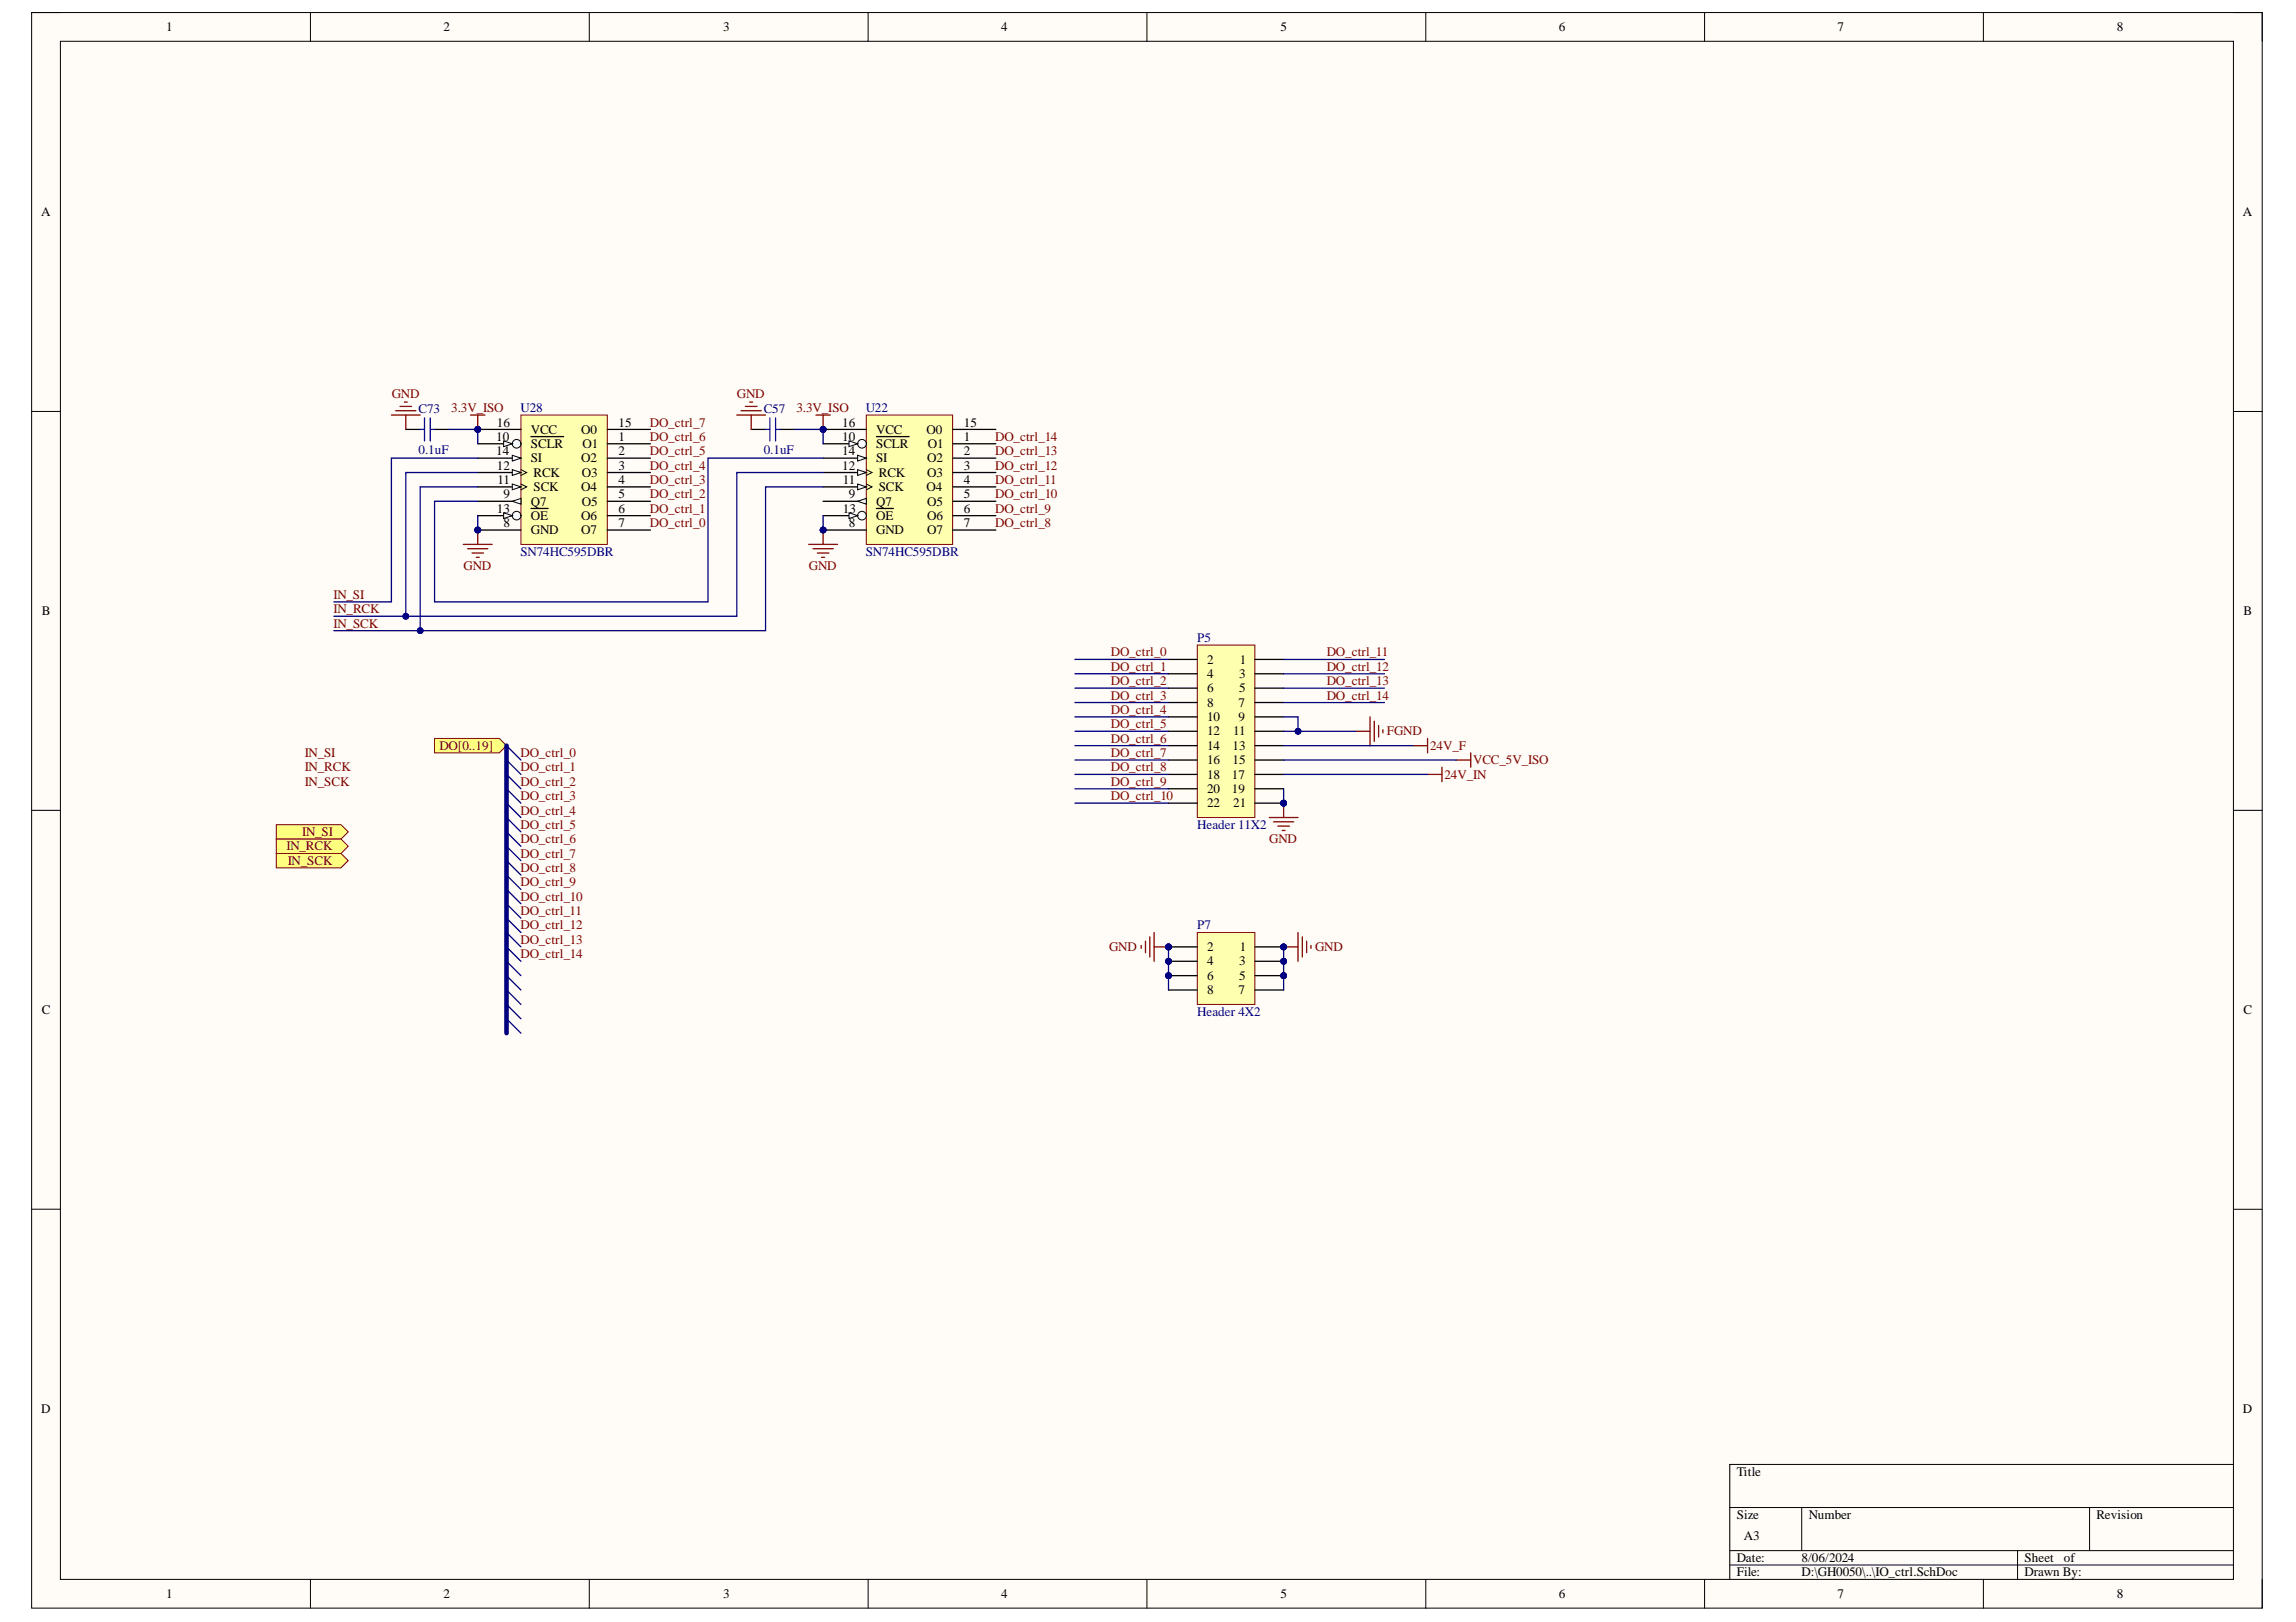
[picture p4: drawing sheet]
<svg xmlns="http://www.w3.org/2000/svg" width="297mm" height="210mm" viewBox="0 0 297 210" stroke-linecap="round" stroke-linejoin="round" font-family="sans-serif">
<defs><g id="words">
<g font-size="1.7">
<text x="21.5" y="4.1">1</text>
<text x="57.4" y="4.1">2</text>
<text x="93.6" y="4.1">3</text>
<text x="129.5" y="4.1">4</text>
<text x="165.6" y="4.1">5</text>
<text x="201.7" y="4.1">6</text>
<text x="237.7" y="4.1">7</text>
<text x="273.8" y="4.1">8</text>
<text x="5.3" y="28">A</text>
<text x="290.2" y="28">A</text>
<text x="64.2" y="58.9">14</text>
<text x="64.2" y="57.1">10</text>
<text x="64.3" y="55.2">16</text>
<text x="68.7" y="59.8">SI</text>
<text x="68.7" y="58">SCLR</text>
<text x="68.7" y="56.1">VCC</text>
<text x="75.2" y="56.1">O0</text>
<text x="75.2" y="59.8">O2</text>
<text x="75.4" y="58">O1</text>
<text x="80" y="55.2">15</text>
<text x="80" y="57.1">1</text>
<text x="80" y="58.9">2</text>
<text x="109" y="58.9">14</text>
<text x="109" y="57.1">10</text>
<text x="109" y="55.2">16</text>
<text x="113.4" y="59.8">SI</text>
<text x="113.4" y="58">SCLR</text>
<text x="113.4" y="56.1">VCC</text>
<text x="119.9" y="56.1">O0</text>
<text x="120" y="59.8">O2</text>
<text x="120" y="58">O1</text>
<text x="124.7" y="55.2">15</text>
<text x="124.7" y="57.1">1</text>
<text x="124.7" y="58.9">2</text>
<text x="64.3" y="60.8">12</text>
<text x="64.4" y="62.6">11</text>
<text x="65.1" y="64.5">9</text>
<text x="68.7" y="65.4">Q7</text>
<text x="69" y="63.6">SCK</text>
<text x="69" y="61.7">RCK</text>
<text x="75.2" y="63.6">O4</text>
<text x="75.3" y="61.7">O3</text>
<text x="75.3" y="65.4">O5</text>
<text x="80" y="60.8">3</text>
<text x="80" y="62.6">4</text>
<text x="80" y="64.5">5</text>
<text x="109" y="60.8">12</text>
<text x="109" y="62.6">11</text>
<text x="109.8" y="64.5">9</text>
<text x="113.4" y="65.4">Q7</text>
<text x="113.7" y="63.6">SCK</text>
<text x="113.7" y="61.7">RCK</text>
<text x="119.9" y="63.6">O4</text>
<text x="120" y="61.7">O3</text>
<text x="120" y="65.4">O5</text>
<text x="124.7" y="60.8">3</text>
<text x="124.7" y="62.6">4</text>
<text x="124.7" y="64.5">5</text>
<text x="64.3" y="66.4">13</text>
<text x="65.1" y="68.2">8</text>
<text x="68.7" y="67.3">OE</text>
<text x="68.7" y="69.1">GND</text>
<text x="75.2" y="67.3">O6</text>
<text x="75.2" y="69.1">O7</text>
<text x="80" y="66.4">6</text>
<text x="80" y="68.2">7</text>
<text x="109" y="66.4">13</text>
<text x="109.8" y="68.2">8</text>
<text x="113.4" y="67.3">OE</text>
<text x="113.4" y="69.1">GND</text>
<text x="120" y="67.3">O6</text>
<text x="120" y="69.1">O7</text>
<text x="124.7" y="66.4">6</text>
<text x="124.7" y="68.2">7</text>
<text x="5.4" y="79.6">B</text>
<text x="290.3" y="79.6">B</text>
<text x="156.2" y="85.9">2</text>
<text x="156.2" y="87.7">4</text>
<text x="156.2" y="89.6">6</text>
<text x="160.3" y="87.7">3</text>
<text x="160.3" y="89.6">5</text>
<text x="160.4" y="85.9">1</text>
<text x="156.2" y="91.5">8</text>
<text x="156.2" y="93.3">10</text>
<text x="156.2" y="95.2">12</text>
<text x="159.6" y="95.2">11</text>
<text x="160.2" y="91.5">7</text>
<text x="160.2" y="93.3">9</text>
<text x="156.2" y="97">14</text>
<text x="156.2" y="98.9">16</text>
<text x="156.2" y="100.8">18</text>
<text x="159.4" y="100.8">17</text>
<text x="159.5" y="97">13</text>
<text x="159.5" y="98.9">15</text>
<text x="156.2" y="102.6">20</text>
<text x="156.2" y="104.5">22</text>
<text x="159.4" y="102.6">19</text>
<text x="159.6" y="104.5">21</text>
<text x="156.2" y="123.1">2</text>
<text x="156.2" y="124.9">4</text>
<text x="160.3" y="124.9">3</text>
<text x="160.4" y="123.1">1</text>
<text x="5.4" y="131.2">C</text>
<text x="156.2" y="126.8">6</text>
<text x="156.2" y="128.7">8</text>
<text x="160.2" y="128.7">7</text>
<text x="160.3" y="126.8">5</text>
<text x="290.3" y="131.2">C</text>
<text x="5.3" y="182.8">D</text>
<text x="290.2" y="182.8">D</text>
<text x="224.7" y="190.9">Title</text>
<text x="224.7" y="196.5">Size</text>
<text x="234" y="196.5">Number</text>
<text x="271.2" y="196.5">Revision</text>
<text x="224.7" y="202.1">Date:</text>
<text x="224.7" y="204">File:</text>
<text x="225.6" y="199.3">A3</text>
<text x="233.1" y="202.1">8/06/2024</text>
<text x="233.1" y="204">D:\GH0050\..\IO_ctrl.SchDoc</text>
<text x="261.9" y="202.1">Sheet</text>
<text x="261.9" y="204">Drawn By:</text>
<text x="267" y="202.1">of</text>
<text x="21.5" y="206.8">1</text>
<text x="57.4" y="206.8">2</text>
<text x="93.6" y="206.8">3</text>
<text x="129.5" y="206.8">4</text>
<text x="165.6" y="206.8">5</text>
<text x="201.7" y="206.8">6</text>
<text x="237.7" y="206.8">7</text>
<text x="273.8" y="206.8">8</text>
</g>
<g font-size="1.7" fill="#800000">
<text x="50.7" y="51.5">GND</text>
<text x="58.4" y="53.3">3.3V_ISO</text>
<text x="95.3" y="51.5">GND</text>
<text x="103" y="53.3">3.3V_ISO</text>
<text x="84.1" y="58.9">DO_ctrl_5</text>
<text x="84.1" y="57.1">DO_ctrl_6</text>
<text x="84.1" y="55.2">DO_ctrl_7</text>
<text x="128.8" y="58.9">DO_ctrl_13</text>
<text x="128.8" y="57.1">DO_ctrl_14</text>
<text x="84.1" y="64.5">DO_ctrl_2</text>
<text x="84.1" y="62.6">DO_ctrl_3</text>
<text x="84.1" y="60.8">DO_ctrl_4</text>
<text x="128.8" y="64.5">DO_ctrl_10</text>
<text x="128.8" y="62.6">DO_ctrl_11</text>
<text x="128.8" y="60.8">DO_ctrl_12</text>
<text x="84.1" y="68.2">DO_ctrl_0</text>
<text x="84.1" y="66.4">DO_ctrl_1</text>
<text x="128.8" y="68.2">DO_ctrl_8</text>
<text x="128.8" y="66.4">DO_ctrl_9</text>
<text x="43.1" y="77.5">IN_SI</text>
<text x="60" y="73.8">GND</text>
<text x="104.6" y="73.8">GND</text>
<text x="43.1" y="79.4">IN_RCK</text>
<text x="43.1" y="81.2">IN_SCK</text>
<text x="143.7" y="84.9">DO_ctrl_0</text>
<text x="143.7" y="86.8">DO_ctrl_1</text>
<text x="143.7" y="88.7">DO_ctrl_2</text>
<text x="171.6" y="84.9">DO_ctrl_11</text>
<text x="171.6" y="86.8">DO_ctrl_12</text>
<text x="171.6" y="88.7">DO_ctrl_13</text>
<text x="143.7" y="90.5">DO_ctrl_3</text>
<text x="143.7" y="92.4">DO_ctrl_4</text>
<text x="143.7" y="94.2">DO_ctrl_5</text>
<text x="171.6" y="90.5">DO_ctrl_14</text>
<text x="179.4" y="95.2">FGND</text>
<text x="39.4" y="98">IN_SI</text>
<text x="39.4" y="99.8">IN_RCK</text>
<text x="39.4" y="101.7">IN_SCK</text>
<text x="56.8" y="97">DO[0..19]</text>
<text x="67.3" y="98">DO_ctrl_0</text>
<text x="67.3" y="99.8">DO_ctrl_1</text>
<text x="67.3" y="101.7">DO_ctrl_2</text>
<text x="143.7" y="96.1">DO_ctrl_6</text>
<text x="143.7" y="98">DO_ctrl_7</text>
<text x="143.7" y="99.8">DO_ctrl_8</text>
<text x="143.7" y="101.7">DO_ctrl_9</text>
<text x="185" y="97">24V_F</text>
<text x="186.9" y="100.8">24V_IN</text>
<text x="190.6" y="98.9">VCC_5V_ISO</text>
<text x="67.3" y="103.5">DO_ctrl_3</text>
<text x="67.3" y="105.4">DO_ctrl_4</text>
<text x="67.3" y="107.3">DO_ctrl_5</text>
<text x="143.7" y="103.5">DO_ctrl_10</text>
<text x="37.1" y="110.1">IN_RCK</text>
<text x="37.2" y="111.9">IN_SCK</text>
<text x="39.1" y="108.2">IN_SI</text>
<text x="67.3" y="109.1">DO_ctrl_6</text>
<text x="67.3" y="111">DO_ctrl_7</text>
<text x="67.3" y="112.8">DO_ctrl_8</text>
<text x="164.2" y="109.1">GND</text>
<text x="67.3" y="114.7">DO_ctrl_9</text>
<text x="67.3" y="116.6">DO_ctrl_10</text>
<text x="67.3" y="118.4">DO_ctrl_11</text>
<text x="67.3" y="120.3">DO_ctrl_12</text>
<text x="67.3" y="122.1">DO_ctrl_13</text>
<text x="67.3" y="124">DO_ctrl_14</text>
<text x="143.5" y="123.1">GND</text>
<text x="170.1" y="123.1">GND</text>
</g>
<g font-size="1.7" fill="#000080">
<text x="54.1" y="53.5">C73</text>
<text x="67.3" y="53.3">U28</text>
<text x="98.8" y="53.5">C57</text>
<text x="112" y="53.3">U22</text>
<text x="54.1" y="58.7">0.1uF</text>
<text x="98.8" y="58.7">0.1uF</text>
<text x="67.3" y="71.9">SN74HC595DBR</text>
<text x="112" y="71.9">SN74HC595DBR</text>
<text x="154.9" y="83.1">P5</text>
<text x="154.9" y="107.3">Header 11X2</text>
<text x="154.9" y="120.3">P7</text>
<text x="154.9" y="131.4">Header 4X2</text>
</g>
</g></defs>
<path d="M4.1 1.6h288.6v206.5h-288.6z" fill-rule="evenodd" fill="#fffcf8"/>
<path d="M4.1 1.6h288.6v206.5h-288.6z" fill="none" stroke="#000" stroke-width=".13"/>
<path d="M7.8 5.3h281.1v199.1h-281.1z" fill-rule="evenodd" fill="#fffcf8"/>
<g fill="none" stroke="#000" stroke-width=".13">
<path d="M4.1 1.6h3.7M7.8 5.3h281.1v199.1h-281.1zM40.2 1.6v3.7M76.2 1.6v3.7M112.3 1.6v3.7M148.4 1.6v3.7M184.5 1.6v3.7M220.5 1.6v3.7M256.6 1.6v3.7M288.9 1.6h3.8v3.7M4.1 53.2h3.7M288.9 53.3h3.8"/>
<path d="M4.1 104.9h3.7M288.9 104.9h3.8M4.1 156.5h3.7M288.9 156.5h3.8M223.8 195.1h65.1M233.1 195.1v5.6M270.3 195.1v5.6M288.9 189.5h-65.1v14.9M40.2 204.4v3.7M76.2 204.4v3.7M112.3 204.4v3.7M148.4 204.4v3.7"/>
<path d="M184.5 204.4v3.7M220.5 204.4v3.7M223.8 200.7h65.1M223.8 202.5h65.1M256.6 204.4v3.7M261 200.7v3.7M292.7 204.4v3.7"/>
</g>
<circle cx="61.8" cy="55.6" r=".37" fill="#000080"/>
<circle cx="61.8" cy="55.6" r=".37" fill="none" stroke="#000080" stroke-width=".13"/>
<circle cx="61.8" cy="68.6" r=".37" fill="#000080"/>
<circle cx="61.8" cy="68.6" r=".37" fill="none" stroke="#000080" stroke-width=".13"/>
<path d="M67.4 53.7h11.2v16.8h-11.2z" fill-rule="evenodd" fill="#ffffb0"/>
<path d="M67.4 53.7h11.2v16.8h-11.2z" fill="none" stroke="#800000" stroke-width=".13"/>
<path d="M61.8 59.3h5.6" fill="none" stroke="#000" stroke-width=".17"/>
<path d="M66.3 58.9l1.1 .4-1.1 .4z" fill="#f8fcff"/>
<path d="M66.3 58.9l1.1 .4-1.1 .4z" fill="none" stroke="#000" stroke-width=".13"/>
<path d="M61.8 63h5.6" fill="none" stroke="#000" stroke-width=".17"/>
<path d="M66.3 62.6l1.1 .4-1.1 .4z" fill="#f8fcff"/>
<path d="M66.3 62.6l1.1 .4-1.1 .4zM67.4 62.6l.7 .4-.7 .4" fill="none" stroke="#000" stroke-width=".13"/>
<path d="M61.8 57.4h5.6" fill="none" stroke="#000" stroke-width=".17"/>
<circle cx="66.8" cy="57.4" r=".56" fill="#f8fcff"/>
<circle cx="66.8" cy="57.4" r=".56" fill="none" stroke="#000" stroke-width=".13"/>
<path d="M65.2 57.1l1.1 .3-1.1 .4z" fill="#f8fcff"/>
<path d="M65.2 57.1l1.1 .3-1.1 .4z" fill="none" stroke="#000" stroke-width=".13"/>
<path d="M68.7 56.5h4.2M61.8 61.1h5.6" fill="none" stroke="#000" stroke-width=".17"/>
<path d="M66.3 60.8l1.1 .3-1.1 .4z" fill="#f8fcff"/>
<path d="M66.3 60.8l1.1 .3-1.1 .4zM67.4 60.8l.7 .3-.7 .4" fill="none" stroke="#000" stroke-width=".13"/>
<path d="M61.8 66.7h5.6" fill="none" stroke="#000" stroke-width=".17"/>
<circle cx="66.8" cy="66.7" r=".56" fill="#f8fcff"/>
<circle cx="66.8" cy="66.7" r=".56" fill="none" stroke="#000" stroke-width=".13"/>
<path d="M65.2 66.4l1.1 .3-1.1 .4z" fill="#f8fcff"/>
<path d="M65.2 66.4l1.1 .3-1.1 .4z" fill="none" stroke="#000" stroke-width=".13"/>
<path d="M78.6 55.6h5.5M78.6 57.4h5.5M78.6 59.3h5.5M61.8 64.9h5.6M68.7 65.8h2.2M78.6 61.1h5.5M78.6 63h5.5M78.6 64.9h5.5M78.6 66.7h5.5M78.6 68.6h5.5" fill="none" stroke="#000" stroke-width=".17"/>
<path d="M66.3 64.9l1.1-.4v.7z" fill="#f8fcff"/>
<path d="M66.3 64.9l1.1-.4v.7z" fill="none" stroke="#000" stroke-width=".13"/>
<path d="M61.8 55.6h5.6" fill="none" stroke="#000" stroke-width=".17"/>
<circle cx="61.8" cy="55.6" r=".37" fill="#000080"/>
<circle cx="61.8" cy="55.6" r=".37" fill="none" stroke="#000080" stroke-width=".13"/>
<path d="M61.8 68.6h5.6" fill="none" stroke="#000" stroke-width=".17"/>
<circle cx="61.8" cy="68.6" r=".37" fill="#000080"/>
<circle cx="61.8" cy="68.6" r=".37" fill="none" stroke="#000080" stroke-width=".13"/>
<circle cx="106.5" cy="55.6" r=".37" fill="#000080"/>
<circle cx="106.5" cy="55.6" r=".37" fill="none" stroke="#000080" stroke-width=".13"/>
<circle cx="106.5" cy="68.6" r=".37" fill="#000080"/>
<circle cx="106.5" cy="68.6" r=".37" fill="none" stroke="#000080" stroke-width=".13"/>
<path d="M112.1 53.7h11.1v16.8h-11.1z" fill-rule="evenodd" fill="#ffffb0"/>
<path d="M112.1 53.7h11.1v16.8h-11.1z" fill="none" stroke="#800000" stroke-width=".13"/>
<path d="M106.5 59.3h5.6" fill="none" stroke="#000" stroke-width=".17"/>
<path d="M111 58.9l1.1 .4-1.1 .4z" fill="#f8fcff"/>
<path d="M111 58.9l1.1 .4-1.1 .4z" fill="none" stroke="#000" stroke-width=".13"/>
<path d="M106.5 63h5.6" fill="none" stroke="#000" stroke-width=".17"/>
<path d="M111 62.6l1.1 .4-1.1 .4z" fill="#f8fcff"/>
<path d="M111 62.6l1.1 .4-1.1 .4zM112.1 62.6l.7 .4-.7 .4" fill="none" stroke="#000" stroke-width=".13"/>
<path d="M106.5 57.4h5.6" fill="none" stroke="#000" stroke-width=".17"/>
<circle cx="111.5" cy="57.4" r=".56" fill="#f8fcff"/>
<circle cx="111.5" cy="57.4" r=".56" fill="none" stroke="#000" stroke-width=".13"/>
<path d="M109.8 57.1l1.2 .3-1.2 .4z" fill="#f8fcff"/>
<path d="M109.8 57.1l1.2 .3-1.2 .4z" fill="none" stroke="#000" stroke-width=".13"/>
<path d="M113.4 56.5h4.2M106.5 61.1h5.6" fill="none" stroke="#000" stroke-width=".17"/>
<path d="M111 60.8l1.1 .3-1.1 .4z" fill="#f8fcff"/>
<path d="M111 60.8l1.1 .3-1.1 .4zM112.1 60.8l.7 .3-.7 .4" fill="none" stroke="#000" stroke-width=".13"/>
<path d="M106.5 66.7h5.6" fill="none" stroke="#000" stroke-width=".17"/>
<circle cx="111.5" cy="66.7" r=".56" fill="#f8fcff"/>
<circle cx="111.5" cy="66.7" r=".56" fill="none" stroke="#000" stroke-width=".13"/>
<path d="M109.8 66.4l1.2 .3-1.2 .4z" fill="#f8fcff"/>
<path d="M109.8 66.4l1.2 .3-1.2 .4z" fill="none" stroke="#000" stroke-width=".13"/>
<path d="M123.2 55.6h5.6M123.2 57.4h5.6M123.2 59.3h5.6M106.5 64.9h5.6M113.4 65.8h2.2M123.2 61.1h5.6M123.2 63h5.6M123.2 64.9h5.6M123.2 66.7h5.6M123.2 68.6h5.6" fill="none" stroke="#000" stroke-width=".17"/>
<path d="M111 64.9l1.1-.4v.7z" fill="#f8fcff"/>
<path d="M111 64.9l1.1-.4v.7z" fill="none" stroke="#000" stroke-width=".13"/>
<path d="M106.5 55.6h5.6" fill="none" stroke="#000" stroke-width=".17"/>
<circle cx="106.5" cy="55.6" r=".37" fill="#000080"/>
<circle cx="106.5" cy="55.6" r=".37" fill="none" stroke="#000080" stroke-width=".13"/>
<path d="M106.5 68.6h5.6" fill="none" stroke="#000" stroke-width=".17"/>
<circle cx="106.5" cy="68.6" r=".37" fill="#000080"/>
<circle cx="106.5" cy="68.6" r=".37" fill="none" stroke="#000080" stroke-width=".13"/>
<path d="M60.9 53.7h1.8M61.8 53.7v1.9" fill="none" stroke="#800000" stroke-width=".17"/>
<circle cx="61.8" cy="55.6" r=".37" fill="#000080"/>
<circle cx="61.8" cy="55.6" r=".37" fill="none" stroke="#000080" stroke-width=".13"/>
<path d="M105.6 53.7h1.8M106.5 53.7v1.9" fill="none" stroke="#800000" stroke-width=".17"/>
<circle cx="106.5" cy="55.6" r=".37" fill="#000080"/>
<circle cx="106.5" cy="55.6" r=".37" fill="none" stroke="#000080" stroke-width=".13"/>
<path d="M59.9 70.5h3.8M60.5 71h2.6M61.1 71.6h1.4M61.6 72.1h.4M61.8 68.6v1.9" fill="none" stroke="#800000" stroke-width=".17"/>
<circle cx="61.8" cy="68.6" r=".37" fill="#000080"/>
<circle cx="61.8" cy="68.6" r=".37" fill="none" stroke="#000080" stroke-width=".13"/>
<path d="M104.6 70.5h3.7M105.2 71h2.6M105.7 71.6h1.5M106.3 72.1h.4M106.5 68.6v1.9" fill="none" stroke="#800000" stroke-width=".17"/>
<circle cx="106.5" cy="68.6" r=".37" fill="#000080"/>
<circle cx="106.5" cy="68.6" r=".37" fill="none" stroke="#000080" stroke-width=".13"/>
<path d="M52.5 55.6h1.9M56.2 55.6h1.9M97.2 55.6h1.8M100.9 55.6h1.9" fill="none" stroke="#000" stroke-width=".17"/>
<path d="M54.4 55.6h.5M54.9 54.1v3M55.7 54.1v3M55.7 55.6h.5M99 55.6h.6M99.6 54.1v3M100.3 55.6h.6M100.3 54.1v3" fill="none" stroke="#00f" stroke-width=".17"/>
<path d="M50.6 53.7h3.8M51.2 53.1h2.6M51.8 52.6h1.4M52.3 52h.4M52.5 53.7v1.9M95.3 53.7h3.7M95.9 53.1h2.6M96.4 52.6h1.5M97 52h.4M97.2 53.7v1.9" fill="none" stroke="#800000" stroke-width=".17"/>
<path d="M56.2 95.6h8.4l.9 .9-.9 .9h-8.4z" fill-rule="evenodd" fill="#ffff80"/>
<path d="M56.2 95.6h8.4l.9 .9-.9 .9h-8.4z" fill="none" stroke="#800000" stroke-width=".13"/>
<g fill="none" stroke="#000080" stroke-width=".17">
<path d="M65.5 96.5l1.9 1.9M65.5 98.4l1.9 1.8M65.5 100.2l1.9 1.9M65.5 102.1l1.9 1.8M65.5 103.9l1.9 1.9M65.5 105.8l1.9 1.9M65.5 107.7l1.9 1.8M65.5 109.5l1.9 1.9M65.5 111.4l1.9 1.8M65.5 113.2l1.9 1.9M65.5 115.1l1.9 1.9M65.5 117l1.9 1.8"/>
<path d="M65.5 118.8l1.9 1.9M65.5 120.7l1.9 1.8M65.5 122.5l1.9 1.9M65.5 124.4l1.9 1.9M65.5 126.3l1.9 1.8M65.5 128.1l1.9 1.9M65.5 130l1.9 1.8M65.5 131.8l1.9 1.9"/>
</g>
<path d="M35.7 106.7h8.4l.9 1-.9 .9h-8.4z" fill-rule="evenodd" fill="#ffff80"/>
<path d="M35.7 106.7h8.4l.9 1-.9 .9h-8.4z" fill="none" stroke="#800000" stroke-width=".13"/>
<path d="M35.7 108.6h8.4l.9 .9-.9 .9h-8.4z" fill-rule="evenodd" fill="#ffff80"/>
<path d="M35.7 108.6h8.4l.9 .9-.9 .9h-8.4z" fill="none" stroke="#800000" stroke-width=".13"/>
<path d="M35.7 110.4h8.4l.9 1-.9 .9h-8.4z" fill-rule="evenodd" fill="#ffff80"/>
<path d="M35.7 110.4h8.4l.9 1-.9 .9h-8.4z" fill="none" stroke="#800000" stroke-width=".13"/>
<g fill="none" stroke="#800000" stroke-width=".17">
<path d="M175.4 94.6h1.8M177.2 92.8v3.7M177.8 93.3v2.6M178.4 93.9v1.5M178.9 94.4v.4M182.8 96.5h1.9M184.7 95.6v1.8M186.5 99.3v1.8M188.4 98.4h1.9M190.3 97.4v1.9M164.2 105.8h3.7M164.8 106.4h2.6"/>
<path d="M165.3 106.9h1.5M165.9 107.5h.4M166.1 103.9v1.9M184.7 100.2h1.8"/>
</g>
<circle cx="166.1" cy="103.9" r=".37" fill="#000080"/>
<circle cx="166.1" cy="103.9" r=".37" fill="none" stroke="#000080" stroke-width=".13"/>
<path d="M147.6 122.4v.3M148.2 121.8v1.5M148.7 121.2v2.6M149.3 120.7v3.7M149.3 122.5h1.9" fill="none" stroke="#800000" stroke-width=".17"/>
<circle cx="151.2" cy="122.5" r=".37" fill="#000080"/>
<circle cx="151.2" cy="122.5" r=".37" fill="none" stroke="#000080" stroke-width=".13"/>
<path d="M166.1 122.5h1.8M167.9 120.7v3.7M168.5 121.2v2.6M169 121.8v1.5M169.6 122.4v.3" fill="none" stroke="#800000" stroke-width=".17"/>
<circle cx="166.1" cy="122.5" r=".37" fill="#000080"/>
<circle cx="166.1" cy="122.5" r=".37" fill="none" stroke="#000080" stroke-width=".13"/>
<circle cx="166.1" cy="103.9" r=".37" fill="#000080"/>
<circle cx="166.1" cy="103.9" r=".37" fill="none" stroke="#000080" stroke-width=".13"/>
<path d="M154.9 83.5h7.4v22.3h-7.4z" fill-rule="evenodd" fill="#ffffb0"/>
<path d="M154.9 83.5h7.4v22.3h-7.4z" fill="none" stroke="#800000" stroke-width=".13"/>
<g fill="none" stroke="#000" stroke-width=".17">
<path d="M151.2 85.3h3.7M151.2 87.2h3.7M151.2 89.1h3.7M151.2 90.9h3.7M151.2 92.8h3.7M151.2 94.6h3.7M151.2 96.5h3.7M151.2 98.4h3.7M162.3 85.3h3.8M162.3 87.2h3.8M162.3 89.1h3.8M162.3 90.9h3.8"/>
<path d="M162.3 92.8h3.8M162.3 94.6h3.8M162.3 96.5h3.8M162.3 98.4h3.8M151.2 100.2h3.7M151.2 102.1h3.7M162.3 100.2h3.8M162.3 102.1h3.8M162.3 103.9h3.8"/>
</g>
<circle cx="166.1" cy="103.9" r=".37" fill="#000080"/>
<circle cx="166.1" cy="103.9" r=".37" fill="none" stroke="#000080" stroke-width=".13"/>
<path d="M151.2 103.9h3.7" fill="none" stroke="#000" stroke-width=".17"/>
<circle cx="166.1" cy="122.5" r=".37" fill="#000080"/>
<circle cx="166.1" cy="122.5" r=".37" fill="none" stroke="#000080" stroke-width=".13"/>
<circle cx="151.2" cy="122.5" r=".37" fill="#000080"/>
<circle cx="151.2" cy="122.5" r=".37" fill="none" stroke="#000080" stroke-width=".13"/>
<circle cx="166.1" cy="124.4" r=".37" fill="#000080"/>
<circle cx="166.1" cy="124.4" r=".37" fill="none" stroke="#000080" stroke-width=".13"/>
<circle cx="151.2" cy="124.4" r=".37" fill="#000080"/>
<circle cx="151.2" cy="124.4" r=".37" fill="none" stroke="#000080" stroke-width=".13"/>
<circle cx="166.1" cy="126.3" r=".37" fill="#000080"/>
<circle cx="166.1" cy="126.3" r=".37" fill="none" stroke="#000080" stroke-width=".13"/>
<circle cx="151.2" cy="126.3" r=".37" fill="#000080"/>
<circle cx="151.2" cy="126.3" r=".37" fill="none" stroke="#000080" stroke-width=".13"/>
<path d="M154.9 120.7h7.4v9.3h-7.4z" fill-rule="evenodd" fill="#ffffb0"/>
<path d="M154.9 120.7h7.4v9.3h-7.4z" fill="none" stroke="#800000" stroke-width=".13"/>
<path d="M162.3 122.5h3.8" fill="none" stroke="#000" stroke-width=".17"/>
<circle cx="166.1" cy="122.5" r=".37" fill="#000080"/>
<circle cx="166.1" cy="122.5" r=".37" fill="none" stroke="#000080" stroke-width=".13"/>
<path d="M151.2 122.5h3.7" fill="none" stroke="#000" stroke-width=".17"/>
<circle cx="151.2" cy="122.5" r=".37" fill="#000080"/>
<circle cx="151.2" cy="122.5" r=".37" fill="none" stroke="#000080" stroke-width=".13"/>
<path d="M162.3 124.4h3.8" fill="none" stroke="#000" stroke-width=".17"/>
<circle cx="166.1" cy="124.4" r=".37" fill="#000080"/>
<circle cx="166.1" cy="124.4" r=".37" fill="none" stroke="#000080" stroke-width=".13"/>
<path d="M151.2 124.4h3.7" fill="none" stroke="#000" stroke-width=".17"/>
<circle cx="151.2" cy="124.4" r=".37" fill="#000080"/>
<circle cx="151.2" cy="124.4" r=".37" fill="none" stroke="#000080" stroke-width=".13"/>
<path d="M162.3 126.3h3.8" fill="none" stroke="#000" stroke-width=".17"/>
<circle cx="166.1" cy="126.3" r=".37" fill="#000080"/>
<circle cx="166.1" cy="126.3" r=".37" fill="none" stroke="#000080" stroke-width=".13"/>
<path d="M151.2 126.3h3.7" fill="none" stroke="#000" stroke-width=".17"/>
<circle cx="151.2" cy="126.3" r=".37" fill="#000080"/>
<circle cx="151.2" cy="126.3" r=".37" fill="none" stroke="#000080" stroke-width=".13"/>
<path d="M151.2 128.1h3.7M162.3 128.1h3.8" fill="none" stroke="#000" stroke-width=".17"/>
<path d="M61.8 59.3h-11.2v18.6h-7.4M61.8 61.1h-9.3v18.7h-9.3" fill="none" stroke="#000080" stroke-width=".17"/>
<circle cx="52.5" cy="79.8" r=".37" fill="#000080"/>
<circle cx="52.5" cy="79.8" r=".37" fill="none" stroke="#000080" stroke-width=".13"/>
<path d="M61.8 63h-7.4v18.6h-11.2" fill="none" stroke="#000080" stroke-width=".17"/>
<circle cx="54.4" cy="81.6" r=".37" fill="#000080"/>
<circle cx="54.4" cy="81.6" r=".37" fill="none" stroke="#000080" stroke-width=".13"/>
<path d="M106.5 61.1h-11.2v18.7h-42.8" fill="none" stroke="#000080" stroke-width=".17"/>
<circle cx="52.5" cy="79.8" r=".37" fill="#000080"/>
<circle cx="52.5" cy="79.8" r=".37" fill="none" stroke="#000080" stroke-width=".13"/>
<path d="M106.5 63h-7.5v18.6h-44.6" fill="none" stroke="#000080" stroke-width=".17"/>
<circle cx="54.4" cy="81.6" r=".37" fill="#000080"/>
<circle cx="54.4" cy="81.6" r=".37" fill="none" stroke="#000080" stroke-width=".13"/>
<path d="M106.5 59.3h-14.9v18.6h-35.4v-13h5.6M61.8 66.7v1.9" fill="none" stroke="#000080" stroke-width=".17"/>
<circle cx="61.8" cy="68.6" r=".37" fill="#000080"/>
<circle cx="61.8" cy="68.6" r=".37" fill="none" stroke="#000080" stroke-width=".13"/>
<path d="M106.5 66.7v1.9" fill="none" stroke="#000080" stroke-width=".17"/>
<circle cx="106.5" cy="68.6" r=".37" fill="#000080"/>
<circle cx="106.5" cy="68.6" r=".37" fill="none" stroke="#000080" stroke-width=".13"/>
<path d="M58.1 55.6h3.7v1.8" fill="none" stroke="#000080" stroke-width=".17"/>
<circle cx="61.8" cy="55.6" r=".37" fill="#000080"/>
<circle cx="61.8" cy="55.6" r=".37" fill="none" stroke="#000080" stroke-width=".13"/>
<path d="M102.8 55.6h3.7v1.8" fill="none" stroke="#000080" stroke-width=".17"/>
<circle cx="106.5" cy="55.6" r=".37" fill="#000080"/>
<circle cx="106.5" cy="55.6" r=".37" fill="none" stroke="#000080" stroke-width=".13"/>
<g fill="none" stroke="#000080" stroke-width=".17">
<path d="M139.1 85.3h12.1M139.1 87.2h12.1M139.1 89.1h12.1M139.1 90.9h12.1M139.1 92.8h12.1M139.1 94.6h12.1M139.1 96.5h12.1M139.1 98.4h12.1M166.1 92.8h1.8v1.8M166.1 87.2h13M166.1 90.9h13M166.1 89.1h13"/>
<path d="M166.1 85.3h13M139.1 100.2h12.1M139.1 102.1h12.1M139.1 103.9h12.1"/>
</g>
<circle cx="167.9" cy="94.6" r=".37" fill="#000080"/>
<circle cx="167.9" cy="94.6" r=".37" fill="none" stroke="#000080" stroke-width=".13"/>
<path d="M166.1 94.6h9.3" fill="none" stroke="#000080" stroke-width=".17"/>
<circle cx="167.9" cy="94.6" r=".37" fill="#000080"/>
<circle cx="167.9" cy="94.6" r=".37" fill="none" stroke="#000080" stroke-width=".13"/>
<path d="M151.2 122.5v5.6" fill="none" stroke="#000080" stroke-width=".17"/>
<circle cx="151.2" cy="122.5" r=".37" fill="#000080"/>
<circle cx="151.2" cy="122.5" r=".37" fill="none" stroke="#000080" stroke-width=".13"/>
<circle cx="151.2" cy="124.4" r=".37" fill="#000080"/>
<circle cx="151.2" cy="124.4" r=".37" fill="none" stroke="#000080" stroke-width=".13"/>
<circle cx="151.2" cy="126.3" r=".37" fill="#000080"/>
<circle cx="151.2" cy="126.3" r=".37" fill="none" stroke="#000080" stroke-width=".13"/>
<path d="M166.1 122.5v5.6" fill="none" stroke="#000080" stroke-width=".17"/>
<circle cx="166.1" cy="126.3" r=".37" fill="#000080"/>
<circle cx="166.1" cy="126.3" r=".37" fill="none" stroke="#000080" stroke-width=".13"/>
<circle cx="166.1" cy="124.4" r=".37" fill="#000080"/>
<circle cx="166.1" cy="124.4" r=".37" fill="none" stroke="#000080" stroke-width=".13"/>
<circle cx="166.1" cy="122.5" r=".37" fill="#000080"/>
<circle cx="166.1" cy="122.5" r=".37" fill="none" stroke="#000080" stroke-width=".13"/>
<path d="M166.1 96.5h16.7M166.1 102.1v1.8" fill="none" stroke="#000080" stroke-width=".17"/>
<circle cx="166.1" cy="103.9" r=".37" fill="#000080"/>
<circle cx="166.1" cy="103.9" r=".37" fill="none" stroke="#000080" stroke-width=".13"/>
<path d="M166.1 98.4h22.3M166.1 100.2h18.6" fill="none" stroke="#000080" stroke-width=".17"/>
<path d="M65.5 96.5v37.2" fill="none" stroke="#000080" stroke-width=".59"/>
<use href="#words"/>
</svg>
